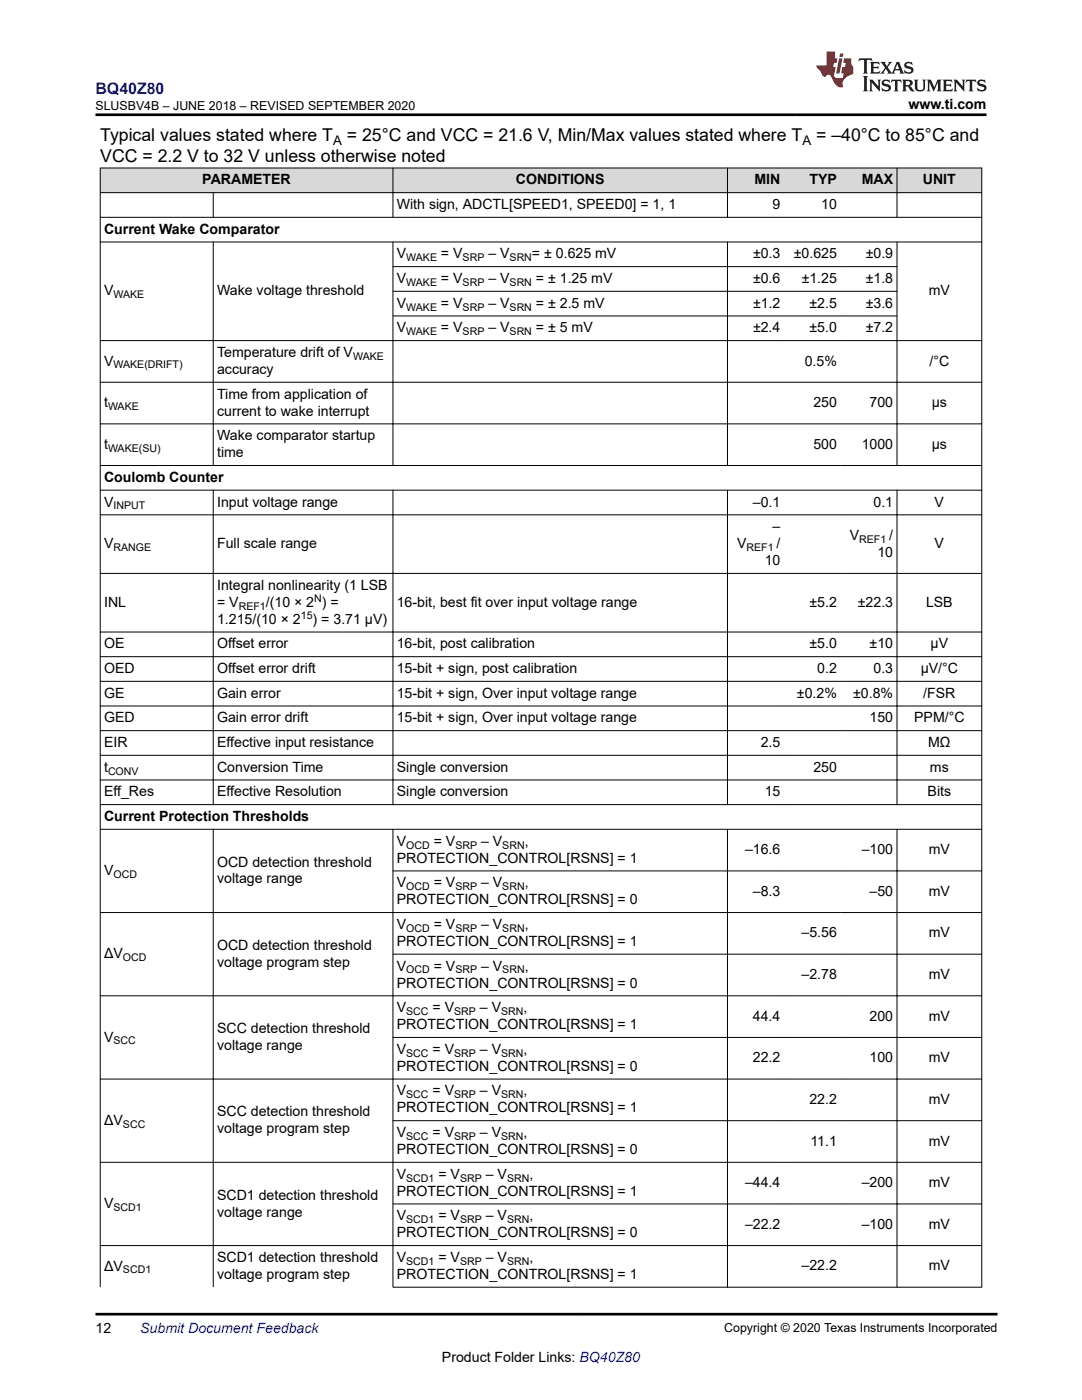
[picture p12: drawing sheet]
<svg xmlns="http://www.w3.org/2000/svg" width="216mm" height="279mm" viewBox="0 0 216 279" stroke-linecap="round" stroke-linejoin="round" font-family="sans-serif">
<defs><g id="words">
<g font-size="3.5">
<text x="20" y="28.1">Typical values stated where T</text>
<text x="69.2" y="28.1">= 25°C and VCC = 21.6 V, Min/Max values stated where T</text>
<text x="162.9" y="28.1">= –40°C to 85°C and</text>
<text x="20" y="32.4">VCC = 2.2 V to 32 V unless otherwise noted</text>
</g>
<text font-size="3.2" fill="#00f" x="19.1" y="18.7">BQ40Z80</text>
<g font-size="2.8">
<text x="181.3" y="21.8">www.ti.com</text>
<text x="40.4" y="36.8">PARAMETER</text>
<text x="79.2" y="41.7">With sign, ADCTL[SPEED1, SPEED0] = 1, 1</text>
<text x="102.9" y="36.8">CONDITIONS</text>
<text x="150.6" y="36.8">MIN</text>
<text x="154.2" y="41.7">9</text>
<text x="161.5" y="36.8">TYP</text>
<text x="163.9" y="41.7">10</text>
<text x="171.9" y="36.8">MAX</text>
<text x="184.2" y="36.8">UNIT</text>
<text x="20.8" y="46.6">Current Wake Comparator</text>
<text x="79.2" y="51.6">V</text>
<text x="88" y="51.6">= V</text>
<text x="97.4" y="51.6">– V</text>
<text x="106.2" y="51.6">= ± 0.625 mV</text>
<text x="150.3" y="51.6">±0.3</text>
<text x="158.4" y="51.6">±0.625</text>
<text x="172.7" y="51.6">±0.9</text>
<text x="20.8" y="58.9">V</text>
<text x="43.3" y="58.9">Wake voltage threshold</text>
<text x="79.2" y="56.5">V</text>
<text x="88" y="56.5">= V</text>
<text x="97.4" y="56.5">– V</text>
<text x="106.9" y="56.5">= ± 1.25 mV</text>
<text x="150.3" y="56.5">±0.6</text>
<text x="160" y="56.5">±1.25</text>
<text x="172.7" y="56.5">±1.8</text>
<text x="185.3" y="58.9">mV</text>
<text x="79.2" y="61.4">V</text>
<text x="88" y="61.4">= V</text>
<text x="97.4" y="61.4">– V</text>
<text x="106.9" y="61.4">= ± 2.5 mV</text>
<text x="150.3" y="61.4">±1.2</text>
<text x="161.5" y="61.4">±2.5</text>
<text x="172.7" y="61.4">±3.6</text>
<text x="43.3" y="71.3">Temperature drift of V</text>
<text x="79.2" y="66.3">V</text>
<text x="88" y="66.3">= V</text>
<text x="97.4" y="66.3">– V</text>
<text x="106.9" y="66.3">= ± 5 mV</text>
<text x="150.3" y="66.3">±2.4</text>
<text x="161.5" y="66.3">±5.0</text>
<text x="172.7" y="66.3">±7.2</text>
<text x="20.8" y="72.9">V</text>
<text x="43.3" y="74.6">accuracy</text>
<text x="160.6" y="72.9">0.5%</text>
<text x="185.5" y="72.9">/°C</text>
<text x="20.8" y="81.3">t</text>
<text x="43.3" y="79.6">Time from application of</text>
<text x="43.3" y="82.9">current to wake interrupt</text>
<text x="162.3" y="81.3">250</text>
<text x="173.5" y="81.3">700</text>
<text x="185.9" y="81.3">µs</text>
<text x="20.8" y="89.6">t</text>
<text x="43.3" y="87.9">Wake comparator startup</text>
<text x="162.3" y="89.6">500</text>
<text x="171.9" y="89.6">1000</text>
<text x="185.9" y="89.6">µs</text>
<text x="43.3" y="91.3">time</text>
<text x="20.8" y="96.2">Coulomb Counter</text>
<text x="20.8" y="101.1">V</text>
<text x="43.3" y="101.1">Input voltage range</text>
<text x="150.2" y="101.1">–0.1</text>
<text x="174.3" y="101.1">0.1</text>
<text x="186.5" y="101.1">V</text>
<text x="154.2" y="106">–</text>
<text x="169.6" y="107.7">V</text>
<text x="177.4" y="107.7">/</text>
<text x="20.8" y="109.4">V</text>
<text x="43.3" y="109.4">Full scale range</text>
<text x="147.1" y="109.4">V</text>
<text x="152.6" y="112.8">10</text>
<text x="154.9" y="109.4">/</text>
<text x="175.1" y="111.1">10</text>
<text x="186.5" y="109.4">V</text>
<text x="43.3" y="117.7">Integral nonlinearity (1 LSB</text>
<text x="20.8" y="121.1">INL</text>
<text x="43.3" y="121.1">= V</text>
<text x="43.3" y="124.5">1.215/(10 × 2</text>
<text x="53" y="121.1">/(10 × 2 ) =</text>
<text x="62.4" y="124.5">) = 3.71 µV)</text>
<text x="79.2" y="121.1">16-bit, best fit over input voltage range</text>
<text x="161.5" y="121.1">±5.2</text>
<text x="171.2" y="121.1">±22.3</text>
<text x="184.8" y="121.1">LSB</text>
<text x="20.8" y="129.4">OE</text>
<text x="43.3" y="129.4">Offset error</text>
<text x="79.2" y="129.4">16-bit, post calibration</text>
<text x="161.5" y="129.4">±5.0</text>
<text x="173.5" y="129.4">±10</text>
<text x="185.7" y="129.4">µV</text>
<text x="20.8" y="134.3">OED</text>
<text x="43.3" y="134.3">Offset error drift</text>
<text x="79.2" y="134.3">15-bit + sign, post calibration</text>
<text x="163.1" y="134.3">0.2</text>
<text x="174.3" y="134.3">0.3</text>
<text x="183.7" y="134.3">µV/°C</text>
<text x="20.8" y="139.2">GE</text>
<text x="43.3" y="139.2">Gain error</text>
<text x="79.2" y="139.2">15-bit + sign, Over input voltage range</text>
<text x="159" y="139.2">±0.2%</text>
<text x="170.2" y="139.2">±0.8%</text>
<text x="184.2" y="139.2">/FSR</text>
<text x="20.8" y="144.2">GED</text>
<text x="20.8" y="149.1">EIR</text>
<text x="43.3" y="144.2">Gain error drift</text>
<text x="43.3" y="149.1">Effective input resistance</text>
<text x="79.2" y="144.2">15-bit + sign, Over input voltage range</text>
<text x="151.8" y="149.1">2.5</text>
<text x="173.5" y="144.2">150</text>
<text x="182.4" y="144.2">PPM/°C</text>
<text x="185.2" y="149.1">MΩ</text>
<text x="20.8" y="154">t</text>
<text x="43.3" y="154">Conversion Time</text>
<text x="79.2" y="154">Single conversion</text>
<text x="162.3" y="154">250</text>
<text x="185.6" y="154">ms</text>
<text x="20.8" y="158.9">Eff_Res</text>
<text x="43.3" y="158.9">Effective Resolution</text>
<text x="79.2" y="158.9">Single conversion</text>
<text x="152.6" y="158.9">15</text>
<text x="185.1" y="158.9">Bits</text>
<text x="20.8" y="163.9">Current Protection Thresholds</text>
<text x="43.3" y="172.9">OCD detection threshold</text>
<text x="79.2" y="172.2">PROTECTION_CONTROL[RSNS] = 1</text>
<text x="79.2" y="168.8">V</text>
<text x="86.5" y="168.8">= V</text>
<text x="96" y="168.8">– V</text>
<text x="104.7" y="168.8">,</text>
<text x="148.7" y="170.5">–16.6</text>
<text x="171.9" y="170.5">–100</text>
<text x="185.3" y="170.5">mV</text>
<text x="20.8" y="174.6">V</text>
<text x="43.3" y="176.3">voltage range</text>
<text x="79.2" y="177.1">V</text>
<text x="86.5" y="177.1">= V</text>
<text x="96" y="177.1">– V</text>
<text x="104.7" y="177.1">,</text>
<text x="150.2" y="178.8">–8.3</text>
<text x="173.5" y="178.8">–50</text>
<text x="185.3" y="178.8">mV</text>
<text x="79.2" y="185.4">V</text>
<text x="79.2" y="180.5">PROTECTION_CONTROL[RSNS] = 0</text>
<text x="86.5" y="185.4">= V</text>
<text x="96" y="185.4">– V</text>
<text x="104.7" y="185.4">,</text>
<text x="20.8" y="191.2">ΔV</text>
<text x="43.3" y="189.5">OCD detection threshold</text>
<text x="79.2" y="188.8">PROTECTION_CONTROL[RSNS] = 1</text>
<text x="159.9" y="187.1">–5.56</text>
<text x="185.3" y="187.1">mV</text>
<text x="43.3" y="192.9">voltage program step</text>
<text x="79.2" y="193.7">V</text>
<text x="79.2" y="197.1">PROTECTION_CONTROL[RSNS] = 0</text>
<text x="86.5" y="193.7">= V</text>
<text x="96" y="193.7">– V</text>
<text x="104.7" y="193.7">,</text>
<text x="159.9" y="195.4">–2.78</text>
<text x="185.3" y="195.4">mV</text>
<text x="79.2" y="202">V</text>
<text x="86.3" y="202">= V</text>
<text x="95.8" y="202">– V</text>
<text x="104.5" y="202">,</text>
<text x="150.2" y="203.7">44.4</text>
<text x="173.5" y="203.7">200</text>
<text x="185.3" y="203.7">mV</text>
<text x="20.8" y="207.9">V</text>
<text x="43.3" y="206.2">SCC detection threshold</text>
<text x="43.3" y="209.5">voltage range</text>
<text x="79.2" y="205.4">PROTECTION_CONTROL[RSNS] = 1</text>
<text x="79.2" y="213.7">PROTECTION_CONTROL[RSNS] = 0</text>
<text x="79.2" y="210.3">V</text>
<text x="86.3" y="210.3">= V</text>
<text x="95.8" y="210.3">– V</text>
<text x="104.5" y="210.3">,</text>
<text x="150.2" y="212">22.2</text>
<text x="173.5" y="212">100</text>
<text x="185.3" y="212">mV</text>
<text x="79.2" y="218.6">V</text>
<text x="86.3" y="218.6">= V</text>
<text x="95.8" y="218.6">– V</text>
<text x="104.5" y="218.6">,</text>
<text x="161.5" y="220.3">22.2</text>
<text x="185.3" y="220.3">mV</text>
<text x="20.8" y="224.5">ΔV</text>
<text x="43.3" y="222.8">SCC detection threshold</text>
<text x="43.3" y="226.2">voltage program step</text>
<text x="79.2" y="222">PROTECTION_CONTROL[RSNS] = 1</text>
<text x="79.2" y="226.9">V</text>
<text x="86.3" y="226.9">= V</text>
<text x="95.8" y="226.9">– V</text>
<text x="104.5" y="226.9">,</text>
<text x="79.2" y="230.3">PROTECTION_CONTROL[RSNS] = 0</text>
<text x="161.7" y="228.6">11.1</text>
<text x="185.3" y="228.6">mV</text>
<text x="43.3" y="239.4">SCD1 detection threshold</text>
<text x="79.2" y="235.2">V</text>
<text x="79.2" y="238.6">PROTECTION_CONTROL[RSNS] = 1</text>
<text x="87.5" y="235.2">= V</text>
<text x="96.9" y="235.2">– V</text>
<text x="105.6" y="235.2">,</text>
<text x="148.7" y="236.9">–44.4</text>
<text x="171.9" y="236.9">–200</text>
<text x="185.3" y="236.9">mV</text>
<text x="20.8" y="241.1">V</text>
<text x="43.3" y="242.8">voltage range</text>
<text x="79.2" y="243.5">V</text>
<text x="87.5" y="243.5">= V</text>
<text x="96.9" y="243.5">– V</text>
<text x="105.6" y="243.5">,</text>
<text x="148.7" y="245.2">–22.2</text>
<text x="171.9" y="245.2">–100</text>
<text x="185.3" y="245.2">mV</text>
<text x="43.3" y="251.9">SCD1 detection threshold</text>
<text x="79.2" y="251.9">V</text>
<text x="79.2" y="246.9">PROTECTION_CONTROL[RSNS] = 0</text>
<text x="87.5" y="251.9">= V</text>
<text x="96.9" y="251.9">– V</text>
<text x="105.6" y="251.9">,</text>
<text x="20.8" y="253.6">ΔV</text>
<text x="43.3" y="255.3">voltage program step</text>
<text x="79.2" y="255.2">PROTECTION_CONTROL[RSNS] = 1</text>
<text x="159.9" y="253.5">–22.2</text>
<text x="185.3" y="253.5">mV</text>
<text x="19" y="266.1">12</text>
<text x="88.2" y="271.7">Product Folder Links: BQ40Z80</text>
</g>
<text font-size="2.8" fill="#00f" x="28" y="266.1">Submit Document Feedback</text>
<g font-size="2.6">
<text x="66.5" y="28.8">A</text>
<text x="160.1" y="28.8">A</text>
</g>
<g font-size="2.5">
<text x="19" y="21.9">SLUSBV4B – JUNE 2018 – REVISED SEPTEMBER 2020</text>
<text x="144.5" y="265.8">Copyright © 2020 Texas Instruments Incorporated</text>
</g>
<g font-size="2.1">
<text x="81.1" y="52.1">WAKE</text>
<text x="92.3" y="52.1">SRP</text>
<text x="101.7" y="52.1">SRN</text>
<text x="22.7" y="59.5">WAKE</text>
<text x="81.1" y="57.1">WAKE</text>
<text x="92.3" y="57.1">SRP</text>
<text x="101.7" y="57.1">SRN</text>
<text x="81.1" y="62">WAKE</text>
<text x="92.3" y="62">SRP</text>
<text x="101.7" y="62">SRN</text>
<text x="70.5" y="71.8">WAKE</text>
<text x="81.1" y="66.9">WAKE</text>
<text x="92.3" y="66.9">SRP</text>
<text x="101.7" y="66.9">SRN</text>
<text x="22.7" y="73.5">WAKE(DRIFT)</text>
<text x="21.6" y="81.8">WAKE</text>
<text x="21.6" y="90.1">WAKE(SU)</text>
<text x="22.6" y="101.7">INPUT</text>
<text x="22.6" y="110">RANGE</text>
<text x="148.9" y="110">REF1</text>
<text x="171.4" y="108.3">REF1</text>
<text x="47.6" y="121.7">REF1</text>
<text x="60" y="123.5">15</text>
<text x="62.7" y="120.2">N</text>
<text x="21.6" y="154.6">CONV</text>
<text x="81.1" y="169.3">OCD</text>
<text x="90.9" y="169.3">SRP</text>
<text x="100.2" y="169.3">SRN</text>
<text x="22.7" y="175.2">OCD</text>
<text x="81.1" y="177.6">OCD</text>
<text x="90.9" y="177.6">SRP</text>
<text x="100.2" y="177.6">SRN</text>
<text x="81.1" y="186">OCD</text>
<text x="90.9" y="186">SRP</text>
<text x="100.2" y="186">SRN</text>
<text x="24.5" y="191.8">OCD</text>
<text x="81.1" y="194.3">OCD</text>
<text x="90.9" y="194.3">SRP</text>
<text x="100.2" y="194.3">SRN</text>
<text x="81.1" y="202.6">SCC</text>
<text x="90.6" y="202.6">SRP</text>
<text x="100" y="202.6">SRN</text>
<text x="22.7" y="208.4">SCC</text>
<text x="81.1" y="210.9">SCC</text>
<text x="90.6" y="210.9">SRP</text>
<text x="100" y="210.9">SRN</text>
<text x="81.1" y="219.2">SCC</text>
<text x="90.6" y="219.2">SRP</text>
<text x="100" y="219.2">SRN</text>
<text x="24.5" y="225">SCC</text>
<text x="81.1" y="227.5">SCC</text>
<text x="90.6" y="227.5">SRP</text>
<text x="100" y="227.5">SRN</text>
<text x="81.1" y="235.8">SCD1</text>
<text x="91.8" y="235.8">SRP</text>
<text x="101.2" y="235.8">SRN</text>
<text x="22.7" y="241.7">SCD1</text>
<text x="81.1" y="244.1">SCD1</text>
<text x="91.8" y="244.1">SRP</text>
<text x="101.2" y="244.1">SRN</text>
<text x="24.5" y="254.1">SCD1</text>
<text x="81.1" y="252.4">SCD1</text>
<text x="91.8" y="252.4">SRP</text>
<text x="101.2" y="252.4">SRN</text>
</g>
</g></defs>
<g fill="#d8d8d8">
<path d="M20 33.5h175.9v4.9h-175.9z" fill-rule="evenodd"/>
<path d="M20.1 33.6h58.2v4.8h-58.2z" fill-rule="evenodd"/>
<path d="M78.5 33.6h66.6v4.8h-66.6z" fill-rule="evenodd"/>
<path d="M145.2 33.6h11.2v4.8h-11.2z" fill-rule="evenodd"/>
<path d="M156.4 33.6h11.3v4.8h-11.3z" fill-rule="evenodd"/>
<path d="M167.7 33.6h11.2v4.8h-11.2z" fill-rule="evenodd"/>
<path d="M179 33.6h16.8v4.8h-16.8z" fill-rule="evenodd"/>
</g>
<g fill="none" stroke="#000" stroke-width=".2">
<path d="M19.9 33.5h176.1M19.9 38.4h176.1M20 33.5v223.4M42.6 38.4v5M78.4 33.5v9.9M145.2 33.5v9.9M179 33.5v9.9M195.9 33.5v223.5M19.9 43.4h176.1M19.9 48.3h176.1M42.6 48.2v44.8M78.3 53.2h100.7"/>
<path d="M78.3 58.1h100.7M78.4 48.2v44.8M145.2 48.2v44.8M179 48.2v44.8M19.9 68h176.1M19.9 76.3h176.1M78.3 63.1h100.7M19.9 84.6h176.1M19.9 92.9h176.1M19.9 97.8h176.1M42.6 97.8v62.8M78.4 97.8v62.8"/>
<path d="M145.2 97.8v62.8M179 97.8v62.8M19.9 102.7h176.1M19.9 114.4h176.1M19.9 126.1h176.1M19.9 131.1h176.1M19.9 136h176.1M19.9 140.9h176.1M19.9 145.8h176.1M19.9 150.7h176.1M19.9 155.7h176.1M19.9 160.6h176.1"/>
<path d="M19.9 165.5h176.1M42.6 165.4v91.5M78.3 173.8h117.7M78.4 165.4v91.5M145.2 165.4v91.6M179 165.4v91.6M78.3 190.4h117.7M196 182.1h-176.1M196 198.7h-176.1M78.3 207h117.7M196 215.4h-176.1M78.3 223.7h117.7"/>
<path d="M196 232h-176.1M78.3 240.3h117.7M78.3 256.9h117.7M196 248.6h-176.1"/>
</g>
<path d="M171.5 11.6l-.2 .6 .5-.2h.6v.1v2.2l-.2 .4h1l-.2-.4v-2.2v-.1h.5l.6 .2-.2-.6zM173.6 12.4l.2 .3v1.6l-.2 .4h1.9l.1-.6a1.08 1.08 0 0 1-1.3 .2v-.7h.6l.4 .2v-.7l-.4 .2h-.6v-.5l.2-.2a1 1 0 0 1 1 .3l-.1-.5zM175.7 12.4l.9 1.1-1 1.2h.9l-.2-.2 .5-.8 .4 .8-.2 .2h1.6l-.2-.2 .2-.5h.9l.1 .5-.1 .2h.9l-.2-.4-.8-1.9h-.5l-.9 2.1-.9-1.1 .9-1h-.8l.2 .2-.4 .6-.4-.6 .2-.2zM179 12.8l.4 1h-.7zM180.7 12.5a.65 .65 0 0 0-.2 .7 .65 .65 0 0 0 .6 .5l.6 .1 .1 .3a.79 .79 0 0 1-.7 .4 .79 .79 0 0 1-.7-.5l.1 .7 .2-.1a.93 .93 0 0 0 1.1 0 .93 .93 0 0 0 .4-.9 1.46 1.46 0 0 0-1.2-.6l-.1-.3a1.09 1.09 0 0 1 1.2 .2l-.2-.6-.1 .1-.5-.2zM172.2 15.2l.2 .4v2.2l-.2 .4h1l-.2-.4v-2.2l.2-.4zM173.4 15.9l.2 .4v1.5l-.2 .4h.8l-.3-.4 .1-1.3 1.6 1.8v-2l.2-.4h-.7l.1 .2 .1 1.1-1.2-1.3zM176.2 16a.65 .65 0 0 0-.2 .8 .65 .65 0 0 0 .6 .4l.6 .2 .1 .2a.79 .79 0 0 1-.7 .4 .79 .79 0 0 1-.7-.5l.1 .7 .2-.1a.93 .93 0 0 0 1.1 .1 .93 .93 0 0 0 .4-1 1.46 1.46 0 0 0-1.2-.5l-.1-.4a1.09 1.09 0 0 1 1.2 .2l-.1-.6-.2 .1-.5-.1zM177.9 15.9l-.1 .6a.63 .63 0 0 1 .8-.3v1.6l-.3 .4h1l-.2-.4v-1.6a.66 .66 0 0 1 .8 .3l-.1-.6zM180 15.9l.2 .4v1.5l-.2 .4h1l-.2-.2-.1-.7h.5l.1 .2a.79 .79 0 0 0 1.2 .6l-1-.9a.61 .61 0 0 0 .6-.6 .61 .61 0 0 0-.5-.7zM180.8 16.2h.1a.47 .47 0 0 1 .5 .1 .47 .47 0 0 1 .1 .5l-.1 .1-.7 .1zM182.3 15.9l.2 .2a2.27 2.27 0 0 0 .4 2 1.04 1.04 0 0 0 1.7-.7v-1.3l.2-.2h-.8l.2 .4v1.1a.6 .6 0 0 1-.6 .6 .6 .6 0 0 1-.6-.6v-1.1l.3-.4zM184.9 15.9l.2 .4v1.5l-.2 .4h.8l-.3-.4v-1.4l.9 1.9 .9-1.9v1.4l-.3 .4h1l-.2-.4v-1.5l.2-.4h-.8l-.7 1.5-.6-1.5zM188.1 15.9l.2 .4v1.5l-.2 .4h1.9l.1-.6a1.09 1.09 0 0 1-1.3 .2v-.7h.6l.4 .2v-.6l-.4 .2h-.6v-.6l.2-.1a1.01 1.01 0 0 1 1 .3l-.1-.6zM190.2 15.9l.3 .4v1.5l-.3 .4h.8l-.2-.4v-1.3l1.6 1.8v-2l.2-.4h-.7l.2 .2v1.1l-1.2-1.3zM192.8 15.9l-.1 .6a.63 .63 0 0 1 .8-.3v1.6l-.3 .4h1l-.2-.4v-1.6a.66 .66 0 0 1 .8 .3l-.1-.6zM195.2 16a.65 .65 0 0 0-.2 .8 .65 .65 0 0 0 .6 .4l.6 .2 .2 .2a.79 .79 0 0 1-.7 .4 .79 .79 0 0 1-.7-.5l.1 .7 .2-.1a.93 .93 0 0 0 1 .1 .93 .93 0 0 0 .5-1 1.46 1.46 0 0 0-1.3-.5v-.4a1.09 1.09 0 0 1 1.2 .2l-.2-.6-.2 .1-.5-.1z" fill="#231f20"/>
<path d="M164.9 10.3v2.7h-2l.1 .4 .8 1a.95 .95 0 0 0 1 .9 .59 .59 0 0 1 .5-.4 .59 .59 0 0 1 .5 .3l.4 .8a1.59 1.59 0 0 0 2.1 1.4 1.61 1.61 0 0 1 1-2.3l1-.3-.1-1.5a1.59 1.59 0 0 1-.3-1.7h-1.5l-.2 .9h.6l-.2 .9h-.5l-.2 .9v.3l.4 .1-.1 .9h-.7a.73 .73 0 0 1-1-.7l.3-1.5h-.5l.1-.9h.5l.2-.9h-.5v-1.3zM167.4 11.6l-.6 3.1h.7l.6-3.1zM167.6 10.7l-.1 .6h.7l.1-.6z" fill="#ed1c24"/>
<path d="M19 22.9h177.8M19 262.3h180" fill="none" stroke="#000" stroke-width=".53"/>
<use href="#words"/>
</svg>
